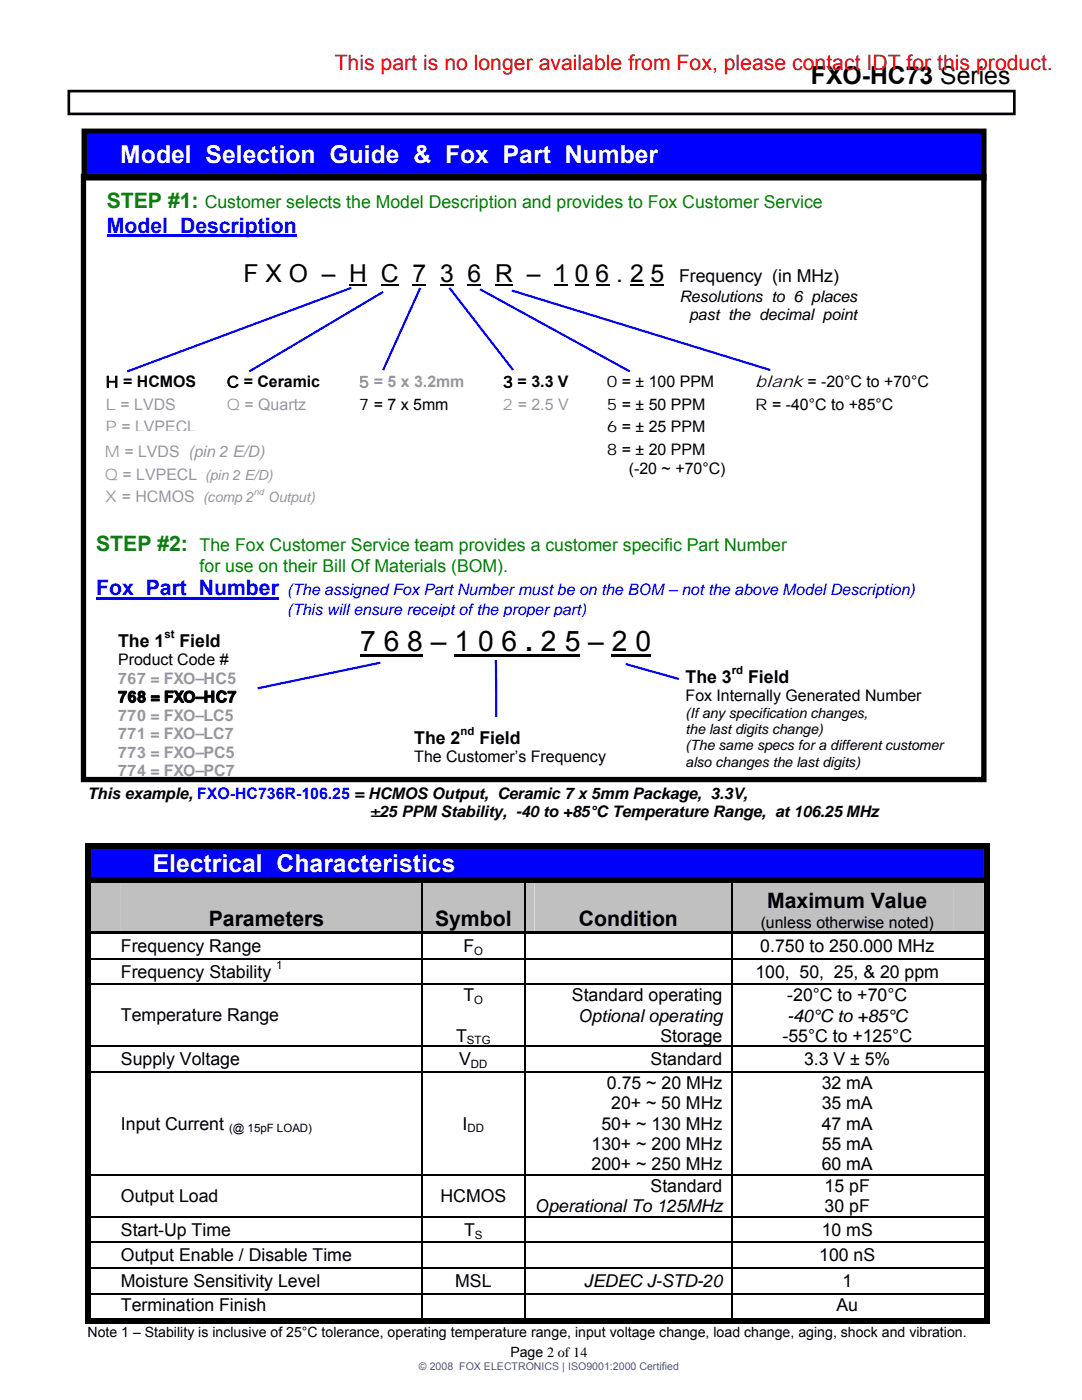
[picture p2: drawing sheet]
<svg xmlns="http://www.w3.org/2000/svg" width="216mm" height="279mm" viewBox="0 0 216 279" stroke-linecap="round" stroke-linejoin="round" font-family="sans-serif">
<defs><g id="words">
<text font-size="5.7" x="71.9" y="130">7 6 8 – 1 0 6 . 2 5 – 2 0</text>
<g font-size="4.9">
<text x="161.8" y="16.7">FXO-HC73 Series</text>
<text x="48.6" y="56.2">F X O – H C 7</text>
<text x="87.8" y="56.2">3</text>
<text x="93.3" y="56.2">6 R – 1</text>
<text x="114.7" y="56.2">0</text>
<text x="118.9" y="56.2">6 . 2</text>
<text x="129.8" y="56.2">5</text>
</g>
<g font-size="4.9" fill="#fff">
<text x="24" y="32.6">Model Selection Guide &amp; Fox Part Number</text>
<text x="30.5" y="173.9">Electrical Characteristics</text>
</g>
<text font-size="4.2" fill="#f00" x="66.8" y="13.9">This part is no longer available from Fox, please contact IDT for this product.</text>
<g font-size="4.2" fill="#008000">
<text x="21.3" y="41.6">STEP #1:</text>
<text x="19.2" y="109.9">STEP #2:</text>
</g>
<g font-size="4.2" fill="#00f">
<text x="21.3" y="46.4">Model Description</text>
<text x="19.2" y="118.8">Fox Part Number</text>
</g>
<g font-size="4.2">
<text x="41.7" y="184.9">Parameters</text>
<text x="86.8" y="184.9">Symbol</text>
<text x="115.5" y="184.9">Condition</text>
<text x="153.1" y="181.2">Maximum Value</text>
</g>
<g font-size="3.5" fill="#008000">
<text x="40.9" y="41.6">Customer selects the Model Description and provides to Fox Customer Service</text>
<text x="39.8" y="109.9">The Fox Customer Service team provides a customer specific Part Number</text>
<text x="39.8" y="114.1">for use on their Bill Of Materials (BOM).</text>
</g>
<g font-size="3.5">
<text x="135.5" y="56.2">Frequency (in MHz)</text>
<text x="23.6" y="129.1">The 1</text>
<text x="35.8" y="129.1">Field</text>
<text x="136.8" y="136.2">The 3</text>
<text x="149.3" y="136.2">Field</text>
<text x="82.7" y="148.4">The 2</text>
<text x="95.7" y="148.4">Field</text>
<text x="24.1" y="190">Frequency Range</text>
<text x="92.5" y="190">F</text>
<text x="151.7" y="190">0.750 to 250.000 MHz</text>
<text x="24.1" y="195.1">Frequency Stability</text>
<text x="150.7" y="195.1">100, 50, 25, &amp; 20 ppm</text>
<text x="24.1" y="203.9">Temperature Range</text>
<text x="92.5" y="199.8">T</text>
<text x="114.1" y="199.8">Standard operating</text>
<text x="115.3" y="203.9">Optional operating</text>
<text x="157.1" y="199.8">-20°C to +70°C</text>
<text x="157.1" y="203.9">-40°C to +85°C</text>
<text x="91" y="207.9">T</text>
<text x="131.8" y="207.9">Storage</text>
<text x="156.1" y="207.9">-55°C to +125°C</text>
<text x="24.1" y="212.6">Supply Voltage</text>
<text x="91.6" y="212.6">V</text>
<text x="129.8" y="212.6">Standard</text>
<text x="160.4" y="212.6">3.3 V ± 5%</text>
<text x="121.1" y="217.3">0.75 ~ 20 MHz</text>
<text x="122" y="221.4">20+ ~ 50 MHz</text>
<text x="164" y="217.3">32 mA</text>
<text x="164" y="221.4">35 mA</text>
<text x="24.1" y="225.4">Input Current</text>
<text x="92.3" y="225.4">I</text>
<text x="120" y="225.4">50+ ~ 130 MHz</text>
<text x="164" y="225.5">47 mA</text>
<text x="118" y="229.5">130+ ~ 200 MHz</text>
<text x="118" y="233.6">200+ ~ 250 MHz</text>
<text x="164" y="229.5">55 mA</text>
<text x="164" y="233.6">60 mA</text>
<text x="24.1" y="239.9">Output Load</text>
<text x="87.9" y="239.9">HCMOS</text>
<text x="129.8" y="237.9">Standard</text>
<text x="164.5" y="237.9">15 pF</text>
<text x="106.7" y="242">Operational To 125MHz</text>
<text x="164.5" y="241.9">30 pF</text>
<text x="24.1" y="246.7">Start-Up Time</text>
<text x="24.1" y="251.7">Output Enable / Disable Time</text>
<text x="92.6" y="246.7">T</text>
<text x="163.5" y="251.7">100 nS</text>
<text x="164" y="246.7">10 mS</text>
<text x="24.1" y="256.8">Moisture Sensitivity Level</text>
<text x="90.8" y="256.8">MSL</text>
<text x="116.5" y="256.9">JEDEC J-STD-20</text>
<text x="168.1" y="256.8">1</text>
<text x="24.1" y="261.6">Termination Finish</text>
<text x="166.9" y="261.6">Au</text>
</g>
<text font-size="3.4" x="150.7" y="77.3">blank = -20°C to +70°C</text>
<g font-size="3.2">
<text x="135.6" y="60.2">Resolutions to 6 places</text>
<text x="137.5" y="63.9">past the decimal point</text>
<text x="21" y="77.3">H = HCMOS</text>
<text x="45.3" y="77.3">C = Ceramic</text>
<text x="100.3" y="77.3">3 = 3.3 V</text>
<text x="121.1" y="77.3">0 = ± 100 PPM</text>
<text x="71.6" y="81.8">7 = 7 x 5mm</text>
<text x="121.1" y="81.8">5 = ± 50 PPM</text>
<text x="150.7" y="81.8">R = -40°C to +85°C</text>
<text x="121.1" y="86.3">6 = ± 25 PPM</text>
<text x="121.1" y="90.7">8 = ± 20 PPM</text>
<text x="125.5" y="94.7">(-20 ~ +70°C)</text>
<text x="23.6" y="132.8">Product Code #</text>
<text x="23.6" y="140.2">768 = FXO–HC7</text>
<text x="136.8" y="139.9">Fox Internally Generated Number</text>
<text x="82.7" y="152.1">The Customer’s Frequency</text>
<text x="17.5" y="159.4">This example, FXO-HC736R-106.25 = HCMOS Output, Ceramic 7 x 5mm Package, 3.3V,</text>
<text x="74" y="163.1">±25 PPM Stability, -40 to +85°C Temperature Range, at 106.25MHz</text>
<text x="151.8" y="185.1">(unless otherwise noted)</text>
</g>
<g font-size="3.2" fill="#9a9a9a">
<text x="71.6" y="77.3">5 = 5 x 3.2mm</text>
<text x="21" y="81.8">L = LVDS</text>
<text x="45.3" y="81.8">Q = Quartz</text>
<text x="100.3" y="81.8">2 = 2.5 V</text>
<text x="21" y="86.3">P = LVPECL</text>
<text x="20.9" y="91.3">M = LVDS (pin 2 E/D)</text>
<text x="20.9" y="95.8">Q = LVPECL</text>
<text x="20.9" y="100.2">X = HCMOS</text>
<text x="23.6" y="136.5">767 = FXO–HC5</text>
<text x="23.6" y="143.8">770 = FXO–LC5</text>
<text x="23.6" y="147.5">771 = FXO–LC7</text>
<text x="23.6" y="151.2">773 = FXO–PC5</text>
<text x="23.6" y="154.9">774 = FXO–PC7</text>
</g>
<g font-size="3.2" fill="#00f">
<text x="57.3" y="118.8">(The assigned Fox Part Number must be on the BOM – not the above Model Description)</text>
<text x="57.3" y="122.7">(This will ensure receipt of the properpart)</text>
</g>
<g font-size="2.8" fill="#9a9a9a">
<text x="40.9" y="95.8">(pin 2 E/D)</text>
<text x="40.5" y="100.2">(comp 2</text>
<text x="53.4" y="100.2">Output)</text>
</g>
<g font-size="2.8">
<text x="136.8" y="143.3">(If any specification changes,</text>
<text x="136.8" y="146.5">the last digits change)</text>
<text x="136.8" y="149.8">(The same specs for a different customer</text>
<text x="136.8" y="153">also changes the last digits)</text>
<text x="17.5" y="266.8">Note 1 – Stability is inclusive of 25°C tolerance, operating temperature range, input voltage change, load change, aging, shock and vibration.</text>
<text x="101.8" y="270.8">Page 2 of 14</text>
</g>
<g font-size="2.3">
<text x="32.8" y="127.3">st</text>
<text x="146" y="134.5">rd</text>
<text x="91.9" y="146.7">nd</text>
<text x="94.6" y="190.5">O</text>
<text x="55.1" y="193.3">1</text>
<text x="94.6" y="200.3">O</text>
<text x="93.2" y="208.4">STG</text>
<text x="94" y="213.1">DD</text>
<text x="45.7" y="226">(@ 15pF LOAD)</text>
<text x="93.3" y="226">DD</text>
<text x="94.8" y="247.2">S</text>
</g>
<text font-size="2.1" fill="#33659a" x="83.6" y="273.5">© 2008 FOX ELECTRONICS | ISO9001:2000 Certified</text>
<text font-size="1.8" fill="#9a9a9a" x="50.7" y="98.8">nd</text>
</g></defs>
<path d="M13.7 18.2h188.7v4.5h-188.7z" fill="none" stroke="#000" stroke-width=".53"/>
<path d="M162.7 15.4h43.4v1.9h-43.4z" fill="#fff"/>
<path d="M162.7 15.4h43.4v1.9h-43.4z" fill="none" stroke="#fff" stroke-width=".26"/>
<path d="M31 9.3h11.5v1.7h-11.5z" fill="#fff"/>
<g fill="#00f">
<path d="M18 169.3h10.6v5.7h-10.6z"/>
<path d="M19.4 169.3h7.3v5.7h-7.3z"/>
<path d="M28.3 169.3h168v5.7h-168z"/>
<path d="M30.5 169.3h164.4v5.7h-164.4z"/>
</g>
<path d="M16.9 168.3h1.1v1h-1.1zM16.9 168.3h180.5v1h-180.5zM16.9 169.3h1.1v5.7h-1.1zM196.3 168.3h1.1v1h-1.1zM196.3 169.3h1.1v5.7h-1.1z" fill="#000"/>
<g fill="#c0c0c0">
<path d="M18 176.1h4.2v9.7h-4.2z"/>
<path d="M19.4 176.1h.9v4.9h-.9z"/>
<path d="M22 176.1h62v9.7h-62z"/>
<path d="M24.1 176.1h58.1v4.9h-58.1z"/>
<path d="M24.1 181h58.1v4.8h-58.1z"/>
<path d="M84.3 176.1h20.3v9.7h-20.3z"/>
<path d="M86 176.1h16.9v4.9h-16.9z"/>
<path d="M86 181h16.9v4.8h-16.9z"/>
<path d="M104.9 176.1h41v9.7h-41z"/>
<path d="M106.7 176.1h37.4v4.9h-37.4z"/>
<path d="M106.7 181h37.4v4.8h-37.4z"/>
<path d="M146.2 176.1h45.9v9.7h-45.9z"/>
<path d="M148 177.3h42.2v4.9h-42.2z"/>
<path d="M148 182.2h42.2v3.6h-42.2z"/>
<path d="M191.8 176.1h4.5v9.7h-4.5z"/>
<path d="M194 176.1h.9v4.9h-.9z"/>
</g>
<g fill="#000">
<path d="M16.9 175h180.5v1.1h-180.5zM16.9 176.1h1.1v9.7h-1.1zM16.9 185.8h180.5v.6h-180.5zM16.9 186.4h1.1v4.8h-1.1zM16.9 191.2h1.1v.3h-1.1zM16.9 191.5h1.1v4.8h-1.1zM16.9 196.3h1.1v.3h-1.1zM84 191.2h.3v.3h-.3zM84 196.3h.3v.3h-.3zM104.6 191.2h.3v.3h-.3zM104.6 196.3h.3v.3h-.3zM145.9 191.2h.3v.3h-.3z"/>
<path d="M145.9 196.3h.3v.3h-.3zM196.3 176.1h1.1v9.7h-1.1zM196.3 186.4h1.1v4.8h-1.1zM196.3 191.2h1.1v.3h-1.1zM196.3 191.5h1.1v4.8h-1.1zM196.3 196.3h1.1v.3h-1.1zM16.9 196.6h1.1v12.1h-1.1zM16.9 208.7h1.1v.3h-1.1zM16.9 209h1.1v4.8h-1.1zM16.9 213.8h1.1v.3h-1.1zM84 208.7h.3v.3h-.3zM84 213.8h.3v.3h-.3z"/>
<path d="M104.6 208.7h.3v.3h-.3zM104.6 213.8h.3v.3h-.3zM145.9 208.7h.3v.3h-.3zM145.9 213.8h.3v.3h-.3zM196.3 196.6h1.1v12.1h-1.1zM196.3 208.7h1.1v.3h-1.1zM196.3 209h1.1v4.8h-1.1zM196.3 213.8h1.1v.3h-1.1zM16.9 214.1h1.1v20.3h-1.1zM16.9 234.4h1.1v.2h-1.1zM84 234.4h.3v.2h-.3zM104.6 234.4h.3v.2h-.3z"/>
<path d="M145.9 234.4h.3v.2h-.3zM196.3 214.1h1.1v20.3h-1.1zM196.3 234.4h1.1v.2h-1.1zM16.9 234.6h1.1v8.1h-1.1zM16.9 242.7h1.1v.3h-1.1zM16.9 243h1.1v4.8h-1.1zM16.9 247.8h1.1v.3h-1.1zM16.9 248.1h1.1v4.8h-1.1zM16.9 252.9h1.1v.3h-1.1zM16.9 253.2h1.1v4.8h-1.1zM16.9 258h1.1v.3h-1.1zM84 242.7h.3v.3h-.3z"/>
<path d="M84 247.8h.3v.3h-.3zM84 252.9h.3v.3h-.3zM84 258h.3v.3h-.3zM104.6 242.7h.3v.3h-.3zM104.6 247.8h.3v.3h-.3zM104.6 252.9h.3v.3h-.3zM104.6 258h.3v.3h-.3zM145.9 242.7h.3v.3h-.3zM145.9 247.8h.3v.3h-.3zM145.9 252.9h.3v.3h-.3zM145.9 258h.3v.3h-.3zM196.3 234.6h1.1v8.1h-1.1z"/>
<path d="M196.3 242.7h1.1v.3h-1.1zM196.3 243h1.1v4.8h-1.1zM196.3 247.8h1.1v.3h-1.1zM196.3 248.1h1.1v4.8h-1.1zM196.3 252.9h1.1v.3h-1.1zM196.3 253.2h1.1v4.8h-1.1zM196.3 258h1.1v.3h-1.1zM16.9 258.3h1.1v5.9h-1.1zM16.9 263.1h5.3v1.1h-5.3zM22 263.1h62v1.1h-62zM84 263.1h20.6v1.1h-20.6zM104.6 263.1h41.3v1.1h-41.3z"/>
<path d="M145.9 263.1h46.2v1.1h-46.2zM191.8 263.1h4.5v1.1h-4.5zM196.3 258.3h1.1v5.9h-1.1zM196.3 263.1h1.1v1.1h-1.1z"/>
</g>
<g fill="none" stroke="#000" stroke-width=".25">
<path d="M84.1 176.1v9.7M104.8 176.1v9.7M146.1 176.1v9.7M18 191.3h66M18 196.4h66M84.1 186.4v4.8M84.1 191.5v4.8M84.1 196.6v12.1M84.3 191.3h20.3M84.3 196.4h20.3M104.8 186.4v4.8M104.8 191.5v4.8"/>
<path d="M104.8 196.6v12.1M104.9 191.3h41M104.9 196.4h41M146.1 186.4v4.8M146.1 191.5v4.8M146.1 196.6v12.1M146.2 191.3h50.1M146.2 196.4h50.1M18 208.8h66M18 213.9h66M84.1 209v4.8M84.1 214.1v20.3"/>
<path d="M84.3 208.8h20.3M84.3 213.9h20.3M104.8 209v4.8M104.8 214.1v20.3M104.9 208.8h41M104.9 213.9h41M146.1 209v4.8M146.1 214.1v20.3M146.2 208.8h50.1M146.2 213.9h50.1M18 234.5h66M84.1 234.6v8.1"/>
<path d="M84.3 234.5h20.3M104.8 234.6v8.1M104.9 234.5h41M146.1 234.6v8.1M146.2 234.5h50.1M18 242.9h66M18 247.9h66M18 253h66M18 258.1h66M84.1 243v4.8M84.1 248.1v4.8M84.1 253.2v4.8"/>
<path d="M84.1 258.3v4.8M84.3 242.9h20.3M84.3 247.9h20.3M84.3 253h20.3M84.3 258.1h20.3M104.8 243v4.8M104.8 248.1v4.8M104.8 253.2v4.8M104.8 258.3v4.8M104.9 242.9h41M104.9 247.9h41M104.9 253h41"/>
<path d="M104.9 258.1h41M146.1 243v4.8M146.1 248.1v4.8M146.1 253.2v4.8M146.1 258.3v4.8M146.2 242.9h50.1M146.2 247.9h50.1M146.2 253h50.1M146.2 258.1h50.1"/>
</g>
<path d="M16.8 26.2h179.5v9.3h-179.5z" fill="#00f"/>
<path d="M16.7 35.2h179.6v120.4h-179.6zM16.8 26.2h179.5v9.3h-179.5z" fill="none" stroke="#000" stroke-width="1.1"/>
<path d="M69.3 123.4h65.4v9.4h-65.4z" fill="#fff"/>
<path d="M71.9 130.8h12.5M90.7 130.8h25.1M122.1 130.8h7.8" fill="none" stroke="#000" stroke-width=".42"/>
<path d="M21.3 47.1h37.9M70.1 57.4l-44.7 16.7M76.5 58.3l-26.8 15.8M83.9 57.4l-7.4 16.5M89.7 57.4l12.7 16.5M95.8 57.7l29.9 16.4M102.1 58l51.6 15.9M19.2 119.5h36.5M75.9 132.2l-24.5 5.2M99 131.7v11.4M124.8 132.5l10.7 3" fill="none" stroke="#00f" stroke-width=".44"/>
<path d="M69.7 56.9h3.6M76 56.9h3.6M82.3 56.9h2.8M87.8 56.9h2.8M93.3 56.9h2.8M98.8 56.9h3.6M110.6 56.9h2.7M114.7 56.9h2.8M118.9 56.9h2.7M125.7 56.9h2.8M129.8 56.9h2.8" fill="none" stroke="#000" stroke-width=".36"/>
<use href="#words"/>
</svg>
